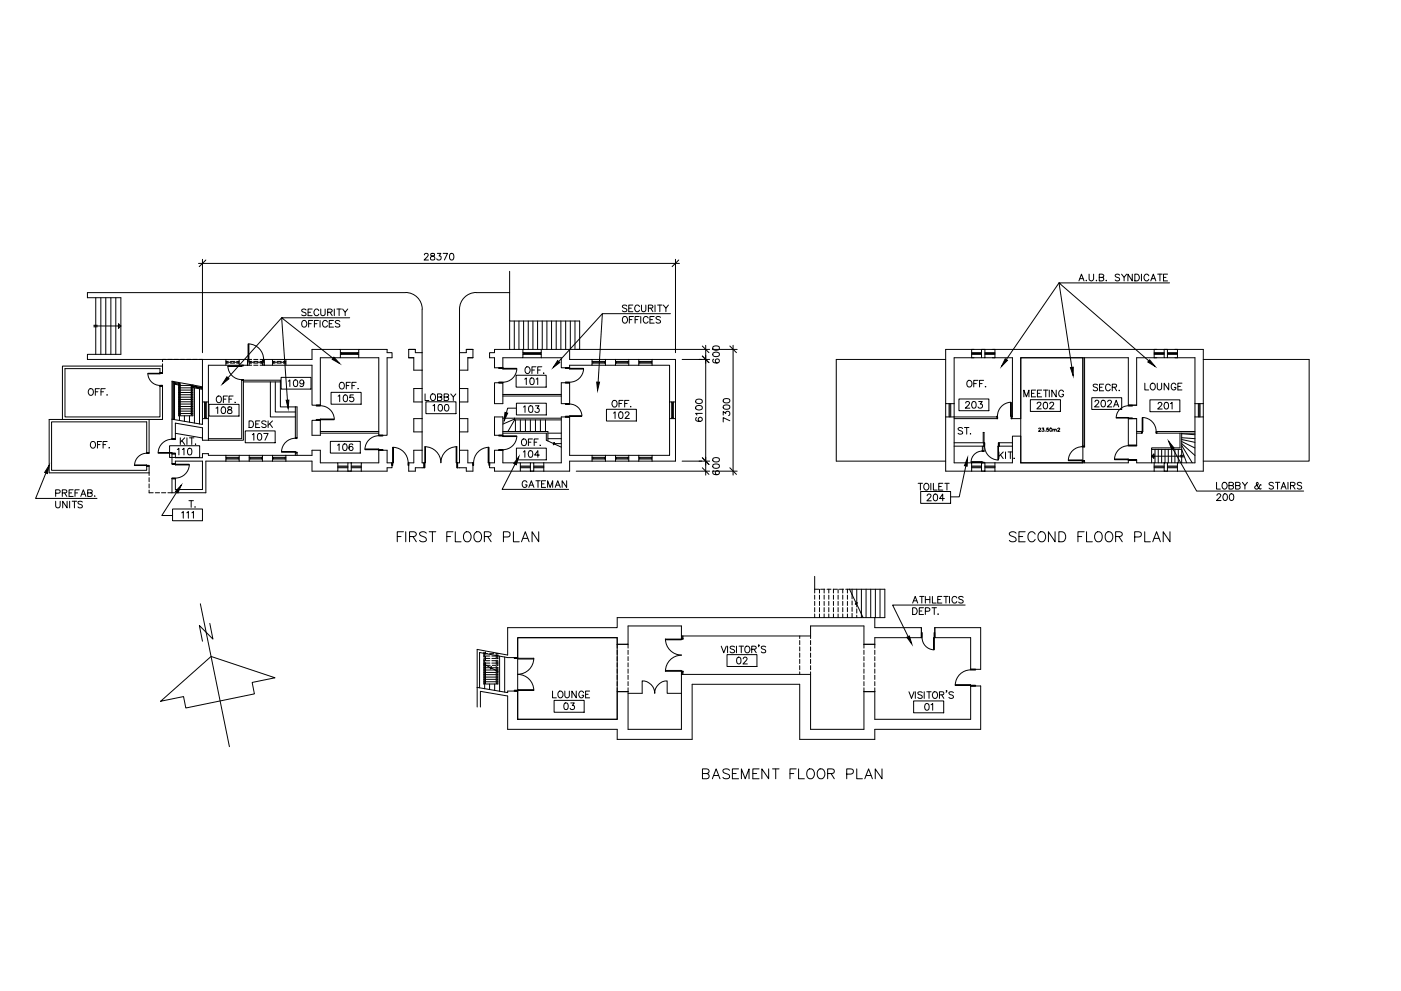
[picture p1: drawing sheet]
<svg xmlns="http://www.w3.org/2000/svg" width="420mm" height="297mm" viewBox="0 0 420 297" stroke-linecap="round" stroke-linejoin="round" font-family="sans-serif">
<!-- layer: 15-F$0$A-WALL -->
<g fill="none" stroke="#000" stroke-width=".3">
<path d="M60.7 107.7h13.5v1.8h-11.7v11h-1.8zM72.5 114v17.5h-10M73 114v18h-10.5M73 114h-.5h.5M74.2 107.7v1.8M79.2 107.7h14.4v-3h8.5v2.5h-6v14.3h-2.5v-12h-14.4zM107.6 104.7h8.5v1h1.5v1.5h-1.5v23.3h-2.5v-23.3h-6zM122.6 104.7h2v1h2v5.3h-2.5v-3.8h-1.5zM124.1 116.5h2.5v4h-2.5zM137.8 105.7h2v-1h2v2.5h-1.5v3.8h-2.5zM137.8 116.5h2.5v4h-2.5zM146.8 105.7h1.5v-1h8.5v2.5h-6v3h-2.5v-3h-1.5z"/>
<path d="M148.3 114.7h2.5v6.3h-2.5zM150.8 114.7h-1.2h1.2M150.8 118.2h17.5M150.8 118.7h17.5M162.3 104.7h8.5v3h6.8v1.8h-6.8v.7h-2.5v-3h-6zM168.3 114.7h2.5v6.3h-2.5zM169.6 110.2h1.2M170.8 114.7h-1.2h1.2M181.6 107.7h3v1.8h-3zM188.6 107.7h3v1.8h-3zM195.6 107.7h7v12.8h-1.8v-11h-5.2zM291.4 104.7v2.5"/>
<path d="M292.1 104.7h-8.5v16.3h2.5v-13.8h6M294.4 104.7h1v2.5h-1zM294.4 104.7h1M297.6 104.7h49.3M297.6 107.2h6v8M298.4 104.7v2.5M306.1 107.2h18.7v31.5h-18.7zM324.8 107.2v26.8M325.3 107.2v26.8M346.1 104.7v2.5M346.9 107.2h-6v14.3h-2.5v-14.3h-32.3v18.3h-2.9M349.1 104.7h1v2.5h-1z"/>
<path d="M349.1 104.7h1M352.4 104.7h8.5v16.3h-2.5v-13.8h-6M353.1 104.7v2.5M18.7 125.7v-16h30v2h-.7v-1.2h-28.5v14.5h28.5v-9.3h.7v10h-34v16h30v-2M44 139.7h.7M44 135.7h.7M44.7 125.7v10h-.7v-9.3h-28.5v14.6h28.5v-1.3h.7M51.6 136h1v1.2h8.1v-1.2h1.8v.5h5.2v1.7h-6v9.5h-10.1v-4.2h1v3.2h8.1v-8.5h-8.1v.8h-1zM51.6 125.6l9.1 1.6v-1.7h1.8v6.5h-1.8v-3.8l-8.1-1.4v4.7h-1zM51.6 139h1M71.7 136.5h3v1.7h-3zM78.7 136.5h3v1.7h-3z"/>
<path d="M85.7 136.5h7.9v-1.5h2.5v3.7h5.2v2.5h-7.7v-3h-7.9zM94.8 126h-1.2v4.5h2.5v-4.5M94.8 126h1.3h-1.3M94.8 121.5h1.3M104.3 138.7h1v2.5h-1zM113.6 135v3.7h-5.3v2.5h7.8v-1h1.5v-.7M113.6 130.5h1.2M114.8 135h-1.2h1.2M114.8 135h1.3v3.7h1.5M117.6 139.5v-.8v.8M124.1 135h2.5v3.7h.6v1.5h-2.6v1h-2v-2.5h1.5zM124.1 125.5h2.5v4h-2.5z"/>
<path d="M137.8 135h2.5v3.7h1.5v2.5h-2v-1h-2.6v-1.5h.6zM137.8 125.5h2.5v4h-2.5zM146.8 138.7v.8v-.8M148.3 125h2.5v5.5h-2.5zM149.6 135h1.2h-1.2M149.6 135h-1.3v3.7h-1.5M150.8 135v3.7h5.3v2.5h-7.8v-1h-1.5v-1.5M159.1 138.7h1v2.5h-1zM169.6 125h1.2h-1.2M169.6 125h-1.3v13.7h-5.2v2.5h7.7v-3h6.8v-1.7h-6.8v-11.5M181.6 136.5h3v1.7h-3zM188.6 136.5h3v1.7h-3z"/>
<path d="M200.8 125.5h1.8v12.7h-7v-1.7h5.2zM286.1 125v13.7h5.3v2.5h-7.8v-16.2h15.5M286.1 125.5h13.1M286.1 133.7h9M286.1 132.7h9M294.4 138.7h1v2.5h-1zM294.6 133.7v1.6M294.6 138.6v.1M294.9 132.7v-3.1h.2v5.7M295.1 138.6v.1M303.3 125h.3M303.6 130.7h2.5v8h32.3v-.7h2.5v.7h5.2v2.5h-47.7v-2.5h5.2z"/>
<path d="M303.6 132.7h-4v1h4M324.8 138v.7M325.3 133.8h-.8h.8M325.3 138.3v.4M338.4 125.5h2.5v8h-2.5zM342.4 129.3v.5M346.9 129.3v.5M349.1 138.7h1v2.5h-1zM358.4 125h2.5v16.2h-7.8v-2.5h5.3zM104.3 141.2h1M159.1 141.2h1M294.4 141.2h1"/>
<path d="M349.1 141.2h1M155.3 191.1h29.8v24.5h-29.8zM185.1 193.1h3.3v-5.5h16v3h38.7v-3h16v5.5h3.3v-2h13.9v-3h-13.9v-3h-77.3v3h-32.9v8.2l-9.1-1.7v17.3M185.1 193.1v-2h-29.8v6h-3.1l-8.4-1.5v10.6M185.1 193.1h3.3M276.3 188.1v3M280.3 188.1h13.8v12.5h-3v-9.5h-10.8zM143.1 206l9.1 1.6v-.5h3.1v8.5h29.8v-8.3h3.3M185.1 207.3h3.3M188.4 207.3v11.3h16v-16.5h38.7v16.5h16v-11.3h3.3v8.3h28.7v-10h3v13h-31.7v3h-22.6v-16.5h-32.2v16.5h-22.5v-3h-32.9v-10l-8.1-1.4v4.7M204.4 201.4h.4"/>
</g>
<!-- layer: 15-F$0$A-FLOR-STHR -->
<path d="M60.7 116.2l-3.4-.6v8.8h.3v-8.5l3.1 .6M51.8 125.8v-11.2l2.3 .4v9.4h-.3v-9.2l-1.7-.3v10.9M168.3 125.3h-14v.6h14M353.9 129.8v4.4h-8.5v.5h9v-4.9M145.3 199.2v5.7h.3v-5.6M148.8 201v3.9h.3v-3.8" fill="none" stroke="#000" stroke-width=".3"/>
<!-- layer: 15-F$0$A-WALL-WOD -->
<path d="M303.6 115.2v9.8M150.8 129.8h13v2.2M150.8 129.3h13.5v2.9M340.9 129.8h1.5M340.9 129.3h1.5M346.9 129.8h11.5M346.9 129.3h11.5" fill="none" stroke="#000" stroke-width=".3"/>
<!-- layer: 15-F$0$A-FLOR-STRS -->
<g fill="none" stroke="#000" stroke-width=".3">
<path d="M28.7 89.2v17M30.2 89.2v17M31.7 89.2v17M33.2 89.2v17M34.7 89.2v17M152.8 96.2v8.5M154.2 96.2v8.5M155.6 96.2v8.5M157 96.2v8.5M158.4 96.2v8.5M159.8 96.2v8.5M161.2 96.2v8.5"/>
<path d="M162.6 96.2v8.5M164 96.2v8.5M165.4 96.2v8.5M166.8 96.2v8.5M168.2 96.2v8.5M169.6 96.2v8.5M171 96.2v8.5M172.4 96.2v8.5M173.8 96.2v8.5M53.6 114.6v.3M53.6 115.1v9.5h4.2v-8.7M53.6 115.5h.2"/>
<path d="M53.6 116.2h.2M53.6 116.9h.2M53.6 117.6h.2M53.6 118.3h.2M53.6 119h.2M53.6 119.7h.2M54.1 115.5h3.7M54.1 116.2h3.2M54.1 116.9h3.2M54.1 117.6h3.2M54.1 118.3h3.2M54.1 119h3.2"/>
<path d="M54.1 119.7h3.2M57.6 116.2h.2M57.6 116.9h.2M57.6 117.6h.2M57.6 118.3h.2M57.6 119h.2M57.6 119.7h.2M57.8 115.4v.3M53.6 120.4h.2M53.6 121.1h.2M53.6 121.8h.2M53.6 122.6h.2"/>
<path d="M53.6 123.2h.2M53.6 124h.2M54.1 120.4h3.2M54.1 121.1h3.2M54.1 121.8h3.2M54.1 122.6h3.2M54.1 123.2h3.2M54.1 124h3.2M57.6 120.4h.2M57.6 121.1h.2M57.6 121.8h.2M57.6 122.6h.2"/>
<path d="M57.6 123.2h.2M57.6 124h.2M150.8 125.3h3.5M154.3 125.9l-2 3.4M154.3 125.6l-3.5 1.5M154.6 125.9v3.4M156.1 125.9v3.4M157.6 125.9v3.4M159.1 125.9v3.4M160.6 125.9v3.4M162.1 125.9v3.4M163.6 125.9v3.4"/>
<path d="M164.3 129.8h4M164.3 131.5h4M166.1 133h2.2M345.4 134.7v4M346.4 134.7v4M347.4 134.7v4M348.4 134.7v4M349.4 134.7v4M350.4 134.7v4M351.4 134.7v4M352.4 134.7v4M353.4 134.7v4"/>
<path d="M354.4 138.7v-4l1.5 4M354.4 130l4 .3M354.4 131.2l4 .3M354.4 131.7l4 .9M354.4 132.3l4 2M354.4 133l4 3.5M354.4 133.5l3.2 5.2M254.8 176.6h10.6v8.5h-3M255.5 176.6v1.7M256.9 176.6v4.5M258.3 176.6v7.5M259.7 176.6v8.5"/>
<path d="M261.1 176.6v8.5M262.5 176.6v8.5M263.9 176.6v8.5M145.1 199.4h.2M145.1 199.1v5.9h4.2v-3.7M145.6 199.4h.2M149.3 195.8v.3M145.1 201.5h.2M145.1 202.2h.2M145.1 202.9h.2M145.1 203.6h.2M145.1 204.3h.2"/>
<path d="M145.1 200.8h.2M145.1 200.2h.2M145.6 201.5h3.2M145.6 202.2h3.2M145.6 202.9h3.2M145.6 203.6h3.2M145.6 204.3h3.2M145.6 200.8h3.2M145.6 200.2h1.6M149.1 201.5h.2M149.1 202.2h.2M149.1 202.9h.2"/>
<path d="M149.1 203.6h.2M149.1 204.3h.2"/>
</g>
<!-- layer: 15-F$0$A-FLOR-STCT -->
<path d="M163.8 132l2 .9 .5-.3-.4 .8 .4-.3 2 .9M254.8 176.6l1.9 4 .5 .1-.7 .4h.4l1.9 4M145.1 199.1l1.9 1 .4-.3-.4 .7 .4-.2 1.9 1" fill="none" stroke="#000" stroke-width=".3"/>
<!-- layer: 15-F$0$A-FLOR-BLOW -->
<g fill="none" stroke="#000" stroke-width=".3">
<path d="M121.6 87.7h-95.4v1.5h10.1v17h-10.1v1.5h34.5M121.6 87.7a5 5 0 0 1 5 5M126.6 92.7v13M137.8 92.7v13M142.8 87.7h10M142.8 87.7a5 5 0 0 0-5 5M152.8 81.3v14.9h21M53.6 115.4l-1.3-.3v10.7M57.8 116.2l2.9 .5M58.3 116.3v10.5M59.8 116.5v10.6M60.7 116l-9.1-1.7v11.3"/>
<path d="M73 114h11.1v.5h-11.1M102.1 104.7h5.5M102.1 107.2h5.5M126.6 111v5.5M137.8 111v5.5M156.8 104.7h5.5M156.8 107.2h5.5M170.8 104.7h3M177.6 109.5h4M177.6 107.7h4M184.6 109.5h4M184.6 107.7h4"/>
<path d="M191.6 109.5h4M191.6 107.7h4M283.6 107.7h-32.8v30.5h32.8M291.4 104.7h3M291.4 107.2h3M295.4 104.7h3M295.4 107.2h3M346.1 104.7h3M346.1 107.2h3M350.1 104.7h3M350.1 107.2h3M360.9 107.7h31.7v30.5h-31.7"/>
<path d="M53.8 124.6v1.4M55.3 124.6v1.7M56.8 124.6v1.9M60.7 120.5v5M62.5 120.5v5M67.7 138.2h4M67.7 136.5h4M74.7 138.2h4M74.7 136.5h4M81.7 138.2h4M81.7 136.5h4M88.6 122h.5v9.2h-.5z"/>
<path d="M88.6 136.5v-.8h.5v.8M88.6 131.2h.5M101.3 138.7h3M105.3 138.7h3M126.6 120.5v5M126.6 129.5v5.5M137.8 120.5v5M137.8 129.5v5.5M156.1 138.7h3M160.1 138.7h3M177.6 138.2h4M177.6 136.5h4"/>
<path d="M184.6 138.2h4M184.6 136.5h4M191.6 138.2h4M191.6 136.5h4M200.8 120.5v5M202.6 120.5v5M283.6 121v4M286.1 121v4M291.4 138.7h3M295.4 138.7h3M346.1 138.7h3M350.1 138.7h3"/>
<path d="M358.4 121v4M360.9 121v4M101.3 141.2h3M105.3 141.2h3M156.1 141.2h3M160.1 141.2h3M291.4 141.2h3M295.4 141.2h3M346.1 141.2h3M350.1 141.2h3M244.3 172.8v3.8M149.8 196.7v10.5"/>
<path d="M151.4 196.9v10.6M145.3 205v1.5M146.8 205v1.7M148.4 205v2"/>
</g>
<!-- layer: 15-F$0$A-FURN -->
<path d="M81.1 114.5v10.5h7.5M82.6 114.5v9h6M84.1 114.5v7.5h4.5" fill="none" stroke="#000" stroke-width=".3"/>
<!-- layer: 15-F$0$A-GLAZ -->
<g fill="none" stroke="#000" stroke-width=".3">
<path d="M102.1 106.2h5.5M102.1 105.7h5.5M102.3 106h5M102.3 105.7v.5M107.3 105.7v.5M156.8 106.2h5.5M156.8 105.7h5.5M157.1 106h5M157.1 105.7v.5M162.1 105.7v.5M177.6 108.3h4M177.6 108.8h4"/>
<path d="M177.8 108.3v.5M177.8 108.6h3.5M181.3 108.3v.5M184.6 108.3h4M184.6 108.8h4M184.8 108.3v.5M184.8 108.6h3.5M188.3 108.3v.5M191.6 108.3h4M191.6 108.8h4M191.8 108.3v.5M191.8 108.6h3.5"/>
<path d="M195.3 108.3v.5M291.4 106h3M291.4 106.2h3M291.4 105.7h3M295.4 106h3M295.4 106.2h3M295.4 105.7h3M346.1 106h3M346.1 106.2h3M346.1 105.7h3M350.1 106h3M350.1 106.2h3"/>
<path d="M350.1 105.7h3M61.4 120.7h.5M61.4 125.2h.5M61.4 120.5v5M61.6 120.7v4.5M61.9 120.5v5M67.7 137.1h4M67.7 137.6h4M68 137.3h3.5M68 137.1v.5M71.5 137.1v.5M74.7 137.1h4"/>
<path d="M74.7 137.6h4M75 137.3h3.5M75 137.1v.5M78.5 137.1v.5M81.7 137.1h4M81.7 137.6h4M82 137.3h3.5M82 137.1v.5M85.5 137.1v.5M101.3 140h3M101.3 139.7h3M105.3 140h3"/>
<path d="M105.3 139.7h3M156.1 140h3M156.1 139.7h3M160.1 140h3M160.1 139.7h3M177.6 137.1h4M177.6 137.6h4M177.8 137.3h3.5M177.8 137.1v.5M181.3 137.1v.5M184.6 137.1h4M184.6 137.6h4"/>
<path d="M184.8 137.3h3.5M184.8 137.1v.5M188.3 137.1v.5M191.6 137.1h4M191.6 137.6h4M191.8 137.3h3.5M191.8 137.1v.5M195.3 137.1v.5M201.4 120.5v5M201.4 120.7h.5M201.4 125.2h.5M201.7 120.7v4.5"/>
<path d="M201.9 120.5v5M284.6 121v4M284.9 121v4M285.1 121v4M291.4 140h3M291.4 139.7h3M295.4 140h3M295.4 139.7h3M346.1 140h3M346.1 139.7h3M350.1 140h3M350.1 139.7h3"/>
<path d="M359.4 121v4M359.6 121v4M359.9 121v4M101.3 140.2h3M105.3 140.2h3M156.1 140.2h3M160.1 140.2h3M291.4 140.2h3M295.4 140.2h3M346.1 140.2h3M350.1 140.2h3M204.4 190.6v.8"/>
<path d="M204.6 190.6v.8M204.8 190.6v1M204.4 201.4v.7M204.6 201.4v.7M204.8 201.2v.9"/>
</g>
<!-- layer: 15-F$0$A-FLOR-ABOV -->
<g fill="none" stroke="#000" stroke-width=".3">
<path d="M48.7 109.1v.6M49.7 107.7h-1v.7M50.3 107.7h1.3M52.2 107.7h1.3M54.1 107.7h1.2M56 107.7h1.2M57.8 107.7h1.3M59.7 107.7h1M67.7 108.8h.8M67.7 108.3h.8M67.7 107.7v1.8M68 108.6h1.4"/>
<path d="M68 108.3v.5M69.1 108.8h1.3M69.1 108.3h1.3M70 108.6h1.5M71 108.8h.7M71 108.3h.7M71.5 108.3v.5M71.7 107.7v1.8M74.2 109.5h1.3M74.2 107.7h1.3M74.7 108.8h.8M74.7 108.3h.8"/>
<path d="M74.7 107.7v1.8M75 108.6h1.4M75 108.3v.5M76.1 108.8h1.3M76.1 108.3h1.3M76.1 109.5h1.3M76.1 107.7h1.3M77.1 108.6h1.4M78 108.8h.7M78 108.3h.7M78 109.5h1.2M78 107.7h1.2"/>
<path d="M78.5 108.3v.5M78.7 107.7v1.8M81.7 108.8h.8M81.7 108.3h.8M81.7 107.7v1.8M82 108.6h1.4M82 108.3v.5M83.1 108.8h1.2M83.1 108.3h1.2M84 108.6h1.5M85 108.8h.7M85 108.3h.7"/>
<path d="M85.5 108.3v.5M85.7 107.7v1.8M44.7 146.9v.8h1.2M44.7 141.7v.8M44.7 143.2v1.2M44.7 145v1.3M46.6 147.7h1.3M48.4 147.7h1.3M50.3 147.7h1.3M185.1 193.1v1.2M185.1 194.9v1.3M185.1 196.8v1.2"/>
<path d="M185.1 198.7v1.2M188.4 193.1v1.2M188.4 194.9v1.3M188.4 196.8v1.2M188.4 198.7v1.2M204.4 191.4h.4M239.8 190.6v.8M239.8 192v1.3M239.8 193.9v1.2M239.8 195.7v1.3M239.8 197.6v1.3M239.8 199.5v1.2"/>
<path d="M243.1 190.6v.8M243.1 192v1.3M243.1 193.9v1.2M243.1 195.7v1.3M243.1 197.6v1.3M243.1 199.5v1.2M259.1 193.1v1.2M259.1 194.9v1.3M259.1 196.8v1.2M259.1 198.7v1.2M262.4 193.1v1.2M262.4 194.9v1.3"/>
<path d="M262.4 196.8v1.2M262.4 198.7v1.2M185.1 200.5v1.3M185.1 202.4v1.3M185.1 204.3v1.2M185.1 206.2v1.1M188.4 200.5v1.3M188.4 202.4v1.3M188.4 204.3v1.2M188.4 206.2v1.1M204.4 201.4h.4M239.8 201.4v.7"/>
<path d="M243.1 201.4v.7M259.1 200.5v1.3M259.1 202.4v1.3M259.1 204.3v1.2M259.1 206.2v1.1M262.4 200.5v1.3M262.4 202.4v1.3M262.4 204.3v1.2M262.4 206.2v1.1"/>
</g>
<!-- layer: 15-F$0$A-FLOR-STRS-LDER -->
<path d="M28.1 97.5h1.1M28.1 98h1.1M28.3 97.7h8l-.8 .7v-1.4l.8 .7M345.4 136.7l.7 .7v-1.4l-.7 .7h9.5M353.9 136.9h1.1M353.9 136.5h1.1" fill="none" stroke="#000" stroke-width=".3"/>
<!-- layer: 15-F$0$A-ANNO-LEDR -->
<g fill="#000" stroke="#000" stroke-width=".3">
<path d="M68 112.9l.7 .6-2 1.6zM100.1 107.1l1.7 1.8-2.2-1.2zM167.2 108.1l.7 .6-2 1.5zM179 114.5l.8 .1-.6 2.4zM301.5 107.5l.6 .5-1.7 1.8zM321 110.2l.9-.1-.1 2.5zM344.8 107.9l1.6 1.9-2.2-1.3zM14.7 139.4l-.5 2.5-.8-.3zM85.8 120l.8-.1-.2 2.5zM151.4 123.6l.8 .2-1 2.4zM155.6 136.9l-.8 2.4-.7-.4zM290.2 137.2l-.2 2.5-.8-.1z"/>
<path d="M350.5 132.3l1.6 2-.7 .4zM54.4 145.4l-1 2.3-.8-.4zM272 191l.7-.4 .7 2.4z"/>
</g>
<g fill="none" stroke="#000" stroke-width=".3">
<path d="M104.9 95.3h-20.4l15.4 12.1M180.7 94l-13.1 14.4M201.1 94h-20.4l-1.3 20.6M350.7 84.8h-33.1l26.9 23.4M68.4 113.2l16.1-17.9 1.7 24.6M301.8 107.7l15.8-22.9 3.9 25.4M154.4 139.1l-3.8 7.6h19.9M154.8 122.3h-2.6l-.3 1.4M289.7 139.7l-2 9.2h-2.6M351.7 134.5l7.2 12.7h32.1M13.8 141.8l-3.1 7.6h18.4M53 147.5l-4.5 7h3.1"/>
<path d="M289.4 181.4h-21.7l4.6 9.4"/>
</g>
<!-- layer: 15-F$0$A-ANNO-TEXS -->
<g fill="none" stroke="#000" stroke-width=".3">
<path d="M90.6 96.4a.95 .95 0 0 1 1.4 .2 .95 .95 0 0 1-.4 1.4 .95 .95 0 0 1-1.1-.4 .95 .95 0 0 1 .1-1.2zM91.8 92.9a.72 .72 0 0 0-.7-.3 .72 .72 0 0 0-.6 .5l1.3 1v.3l-.5 .2-.8-.2M92.4 93.6h.7M92.6 97h.7M93.6 92.6h-1.2v2h1.2M93.8 96.1h-1.2v1.9M94.3 97h.8M95.5 96.1h-1.2v1.9M95.6 93.1a.74 .74 0 0 0-.8-.5 .74 .74 0 0 0-.6 .8v.5a.74 .74 0 0 0 .6 .7 .74 .74 0 0 0 .8-.5M96 96.1v1.9M96.2 92.6v1.5a.66 .66 0 0 0 .7 .5 .66 .66 0 0 0 .6-.5v-1.5M98.2 96.5a.74 .74 0 0 0-.9-.4 .74 .74 0 0 0-.6 .7 .84 .84 0 0 0 .3 1.1 .84 .84 0 0 0 1.1-.1l.1-.2"/>
<path d="M98.3 93.6l1.1-.1 .2-.5-.5-.4h-.8v2M98.7 97h.8M98.9 93.6l.7 1M100 96.1h-1.3v1.9h1.3M100.3 92.6v2M101 92.6h1.4M101.7 92.6v2M101.9 96.4l-.5-.3-.8 .3v.3l1.3 .8v.3l-.5 .2-.8-.2M102.8 92.6l.7 1 .8-1M103.5 93.6v1M186.8 95.1a.92 .92 0 0 1 1.3 .2 .92 .92 0 0 1-.1 1.3l-.2 .2a.98 .98 0 0 1-1.1-.5 .98 .98 0 0 1 .1-1.2zM188 91.7l-.5-.3-.7 .1-.1 .6 1.1 .5 .2 .5-.5 .3-.8-.3"/>
<path d="M188.6 92.4h.7M188.7 95.8h.8M189.8 91.4h-1.2v2h1.2M190 94.9h-1.3v2M190.5 95.8h.7M191.7 94.9h-1.2v2M191.8 91.9a.74 .74 0 0 0-.9-.5 .74 .74 0 0 0-.6 .8 .83 .83 0 0 0 .3 1.1 .83 .83 0 0 0 1.1-.2l.1-.1M192.2 94.9v2M192.4 91.4v1.4a.66 .66 0 0 0 .6 .6 .66 .66 0 0 0 .7-.6v-1.4M194.4 95.3a.74 .74 0 0 0-.9-.4 .74 .74 0 0 0-.6 .7 .83 .83 0 0 0 .3 1.1 .83 .83 0 0 0 1.1-.1l.1-.2M194.5 92.4l1.1-.1 .2-.5-.5-.4h-.8v2M194.9 95.8h.8"/>
<path d="M195.1 92.4l.7 1M196.2 94.9h-1.3v2h1.3M196.4 91.4v2M197.2 91.4h1.4M197.9 91.4v2M198.1 95.1l-.5-.2-.9 .2 .2 .5 1.2 .7v.3l-.5 .3-.9-.3M198.9 91.4l.8 1 .8-1M199.7 92.4v1M323.6 84.2l.7-2 .8 2M323.9 83.5h.9M325.8 84v.2l.1-.1M326.6 82.2l.1 1.7 .5 .3 .5-.1 .3-.5v-1.4"/>
<path d="M328.8 84v.2l.1-.1M329.7 83.1h1.1l.2-.5-.5-.4h-.8v2l1.2-.2 .1-.5-.5-.4M331.8 84v.2l.1-.1M335.8 82.5a.72 .72 0 0 0-.8-.4 .72 .72 0 0 0-.6 .6l1.2 .6 .2 .6a.84 .84 0 0 1-1.4 0M336.4 82.2l.7 .9 .8-.9M337.1 83.1v1.1M339.6 82.2v2l-1.3-2v2M340.3 82.2h.7a1.08 1.08 0 0 1 .7 1 1.08 1.08 0 0 1-.7 1h-.7zM342.3 82.2v2M344.5 82.7a.74 .74 0 0 0-.8-.5 .74 .74 0 0 0-.6 .7v.5a.74 .74 0 0 0 .6 .8 .74 .74 0 0 0 .8-.5M345.1 84.2l.8-2 .7 2M345.4 83.5h.9"/>
<path d="M347.2 82.2h1.3M347.9 82.2v2M348.9 83.1h.8M350.2 82.2h-1.3v2h1.3M26.7 116.8a.83 .83 0 0 1 1.1-.1 .83 .83 0 0 1 .2 1 .76 .76 0 0 1-.8 .8 .76 .76 0 0 1-.7-.8zM28.6 117.4h.8M29.8 116.5h-1.2v2M30.3 117.4h.7M31.6 116.5h-1.3v2M32.1 118.3l.1 .1M65.2 118.8a.94 .94 0 0 1 1.2 .9 .94 .94 0 0 1-1.2 .9l-.3-.7 .1-.7zM67 119.6h.7"/>
<path d="M68.2 118.7h-1.2v2M68.7 119.6h.7M69.9 118.7h-1.2v2M102.1 114.7a.94 .94 0 0 1 1.2 .9 .94 .94 0 0 1-1.2 .9l-.4-.7zM103.9 115.6h.7M105.1 114.6h-1.2v2M105.6 115.6h.7M106.8 114.6h-1.2v2M107.4 116.4l.1 .1M127.5 118.1v2h1.1M129.3 118.3a.83 .83 0 0 1 1.1-.1 .83 .83 0 0 1 .2 1.1 .76 .76 0 0 1-.7 .8 .76 .76 0 0 1-.8-.8zM131.2 119l1.1-.1 .1-.7-1.2-.1v2l1.1-.1 .2-.6-.4-.4"/>
<path d="M133.2 119l1.1-.1 .2-.5-.5-.3h-.8v2l1.1-.1 .2-.6-.5-.4M135.2 118.1l.7 .9 .8-.9M135.9 119v1.1M157.6 110.2a.75 .75 0 0 1 .9-.2 .75 .75 0 0 1 .5 .7v.5a.76 .76 0 0 1-.8 .8 .76 .76 0 0 1-.7-.8zM159.5 110.9h.8M160.8 109.9h-1.3v2.1M161.3 110.9h.7M162.5 109.9h-1.2v2.1M163 111.8v.2l.2-.2M290.1 114.3a.94 .94 0 0 1 1.5 .6 .94 .94 0 0 1-1.1 1.1l-.4-.3-.1-.5zM292 115h.8M293.3 114h-1.3v2"/>
<path d="M293.8 115h.7M295 114h-1.2v2M295.6 115.8l-.1 .1h.2M307.1 119v-2.1l.7 2.1 .8-2.1v2.1M309.3 117.9h.8M310.6 116.9h-1.3v2.1h1.3M311.1 117.9h.8M312.4 116.9h-1.3v2.1h1.3M312.9 116.9h1.4M313.6 116.9v2.1M314.7 116.9v2.1M316.8 116.9v2.1l-1.4-2.1v2.1"/>
<path d="M319 117.4a.74 .74 0 0 0-.9-.5 .74 .74 0 0 0-.6 .8v.5a.72 .72 0 0 0 .7 .8 .72 .72 0 0 0 .8-.8h-.5M329.2 115.4l-.5-.3-.9 .3 .2 .5 1.1 .5-.1 .7h-.7l-.5-.3M329.7 116.1h.8M331 115.1h-1.3v2h1.3M333 115.6a.72 .72 0 0 0-.9-.5 .72 .72 0 0 0-.5 .8v.5a.72 .72 0 0 0 .5 .7 .72 .72 0 0 0 .9-.4M333.6 116.1l1.1-.1 .1-.7-1.2-.2v2M334.2 116.1l.7 1M335.6 116.9l.2 .2M343.3 114.9v2h1.2M345.2 115.1l.1-.1a.76 .76 0 0 1 1.2 .6v.5a.76 .76 0 0 1-.8 .8 .76 .76 0 0 1-.8-.8zM347.1 114.9v1.4l.5 .6 .7-.3 .1-1.7M350.5 114.9v2l-1.4-2v2"/>
<path d="M352.7 115.4a.71 .71 0 0 0-.9-.6 .71 .71 0 0 0-.5 .8v.5a.7 .7 0 0 0 .7 .8 .7 .7 0 0 0 .7-.8h-.5M353.2 115.8h.8M354.5 114.9h-1.3v2h1.3M27.3 132.6a.83 .83 0 0 1 1.1-.1 .83 .83 0 0 1 .2 1.1 .76 .76 0 0 1-.7 .8 .76 .76 0 0 1-.8-.8zM29.2 133.3h.8M30.5 132.3h-1.3v2M30.9 133.3h.8M32.1 132.3h-1.2v2M32.7 134.1l.1 .1M54.1 131.2v2M54.5 132.1l.9 1.1M55.4 131.2l-1.3 1.4"/>
<path d="M56.1 131.2v2M56.8 131.2h1.4M57.5 131.2v2M58.6 133.1h.1M70.5 120.5l.1 .1M74.7 126.2h.7a1.08 1.08 0 0 1 .6 .9 1.08 1.08 0 0 1-.6 1h-.7zM76.7 127.1h.7M77.9 126.2h-1.2v1.9h1.2M79.8 126.4l-.5-.2h-.6l-.1 .6 1 .5 .2 .5-.5 .3-.8-.3M80.4 126.2v1.9M80.9 127l.8 1.1M81.7 126.2l-1.3 1.3"/>
<path d="M156.6 131.9a.95 .95 0 0 1 1.3 .2 .95 .95 0 0 1-.4 1.4 .95 .95 0 0 1-1.1-.4 .95 .95 0 0 1 .2-1.2zM158.5 132.5h.7M159.7 131.6h-1.2v2M160.2 132.5h.8M161.4 131.6h-1.2v2M162 133.4l.1 .1M183.7 120.3a.83 .83 0 0 1 1.1-.1 .83 .83 0 0 1 .3 1 .76 .76 0 0 1-.8 .8 .76 .76 0 0 1-.8-.8zM185.6 120.9h.8M186.9 120h-1.3v2M187.3 120.9h.8M188.6 120h-1.3v2M189.2 121.8v.1"/>
<path d="M288.7 128.4l-.5-.3-.9 .3 .1 .4 1.3 .8v.3l-.5 .2-.9-.2M289.2 128.1h1.4M289.9 128.1v2M291.1 130h.1M299.6 135.5v2M300 136.3l.9 1.2M300.9 135.5l-1.3 1.3M301.6 135.5v2M302.3 135.5h1.3M303 135.5v2M304.1 137.3l-.1 .1h.2M311.5 128.5a.29 .29 0 0 1 .4-.2 .29 .29 0 0 1 .2 .4l-.6 .6h.6"/>
<path d="M312.5 128.3h.5l-.2 .4a.31 .31 0 0 1 .3 .4 .31 .31 0 0 1-.5 .2l-.2-.2M313.4 129.2h.1M314.4 128.3h-.4l-.1 .4a.35 .35 0 0 1 .5 .1 .35 .35 0 0 1-.1 .5 .35 .35 0 0 1-.5-.2M315.7 128.8l.5-.1 .1 .6M315.7 128.7v.6M316.3 128.8l.5-.1v.6M317.2 128.5a.29 .29 0 0 1 .4-.2 .29 .29 0 0 1 .2 .4l-.6 .6h.7M16.7 147.8l1.1-.1 .2-.5-.5-.4h-.8v2M16.7 150.2l.1 1.7 .5 .3 .5-.1 .2-.5v-1.4M18.7 147.7h1.1l.2-.3v-.4l-1.3-.2v2M19.4 147.7l.6 1.1M20.1 150.2v2l-1.3-2v2"/>
<path d="M20.7 147.7h.8M20.9 150.2v2M21.6 150.2h1.4M21.9 146.8h-1.2v2h1.2M22.3 150.2v2M22.5 147.7h.8M23.8 146.8h-1.3v2M24.2 148.8l.8-2 .8 2M24.5 148.1h1M24.7 150.5l-.5-.3-.8 .3 .2 .5 1 .5-.1 .6-.7 .1-.4-.3M26.3 147.7h1.1l.3-.3-.1-.4-1.3-.2v2l1.3-.2 .1-.5-.5-.4M28.4 148.6l.1 .1"/>
<path d="M56.7 150.1h1.3M57.3 150.1v2M58.5 151.9l.1 .1M158 144.6a.74 .74 0 0 0-.8-.5 .74 .74 0 0 0-.6 .8v.4a.72 .72 0 0 0 .7 .8 .72 .72 0 0 0 .7-.8h-.5M158.6 146.1l.8-2 .7 2M158.9 145.4h.9M160.7 144.1h1.3M161.3 144.1v2M162.4 145h.8M163.6 144.1h-1.2v2h1.2M164.2 146.1v-2l.8 2 .7-2v2M166.5 146.1l.8-2 .7 2"/>
<path d="M166.8 145.4h.9M169.9 144.1v2l-1.3-2v2M275.4 144.9h1.3M276 144.9v2M277.3 145.2l.1-.2a.76 .76 0 0 1 1.2 .6v.5a.76 .76 0 0 1-.8 .8 .76 .76 0 0 1-.8-.8zM279.2 144.9v2M279.9 144.9v2h1.2M281.5 145.8h.8M282.8 144.9h-1.3v2h1.3M283.4 144.9h1.3M284 144.9v2M364.8 144.6v2h1.2"/>
<path d="M365 148.5l.4-.5h.3l.4 .4-.3 .7-1 .9h1.4M366.7 144.9a.75 .75 0 0 1 .8-.3 .75 .75 0 0 1 .5 .7v.5a.76 .76 0 0 1-.7 .8 .76 .76 0 0 1-.8-.8zM367 148.1a.64 .64 0 0 1 1 .3v1.2a.62 .62 0 0 1-.6 .4 .62 .62 0 0 1-.5-.4l-.2-.7zM368.6 145.5h1.1l.2-.6-.5-.3h-.8v2l1.2-.2 .1-.5-.5-.4M368.9 148.1a.64 .64 0 0 1 1 .3v1.2a.62 .62 0 0 1-.5 .4 .62 .62 0 0 1-.6-.4l-.1-.7zM370.6 145.5h1.1l.2-.3-.1-.4-1.2-.2v2l1.2-.2v-.7l-.4-.2M372.6 144.6l.8 .9 .7-.9M373.4 145.5v1.1M378.2 145.5l-.1-.3a2.16 2.16 0 0 1-1.4 1.4l-.4-.6 .9-.8 .1-.3-.3-.3-.2 .3 .2 .7 .7 .9 .4 .1 .1-.2M381.9 144.9a.72 .72 0 0 0-.7-.4 .72 .72 0 0 0-.6 .6l1.1 .6 .2 .6a.84 .84 0 0 1-1.3 0M382.5 144.6h1.3M383.1 144.6v2"/>
<path d="M384.2 146.6l.8-2 .7 2M384.5 145.9h.9M386.3 144.6v2M387 145.5h1.2l.2-.3-.1-.4-1.3-.2v2M387.7 145.5l.7 1.1M390.4 144.9a.72 .72 0 0 0-.8-.4 .72 .72 0 0 0-.5 .6l1.1 .6 .2 .6a.84 .84 0 0 1-1.3 0M275.8 178.8h1.3M276.5 178.8v2M277.5 178.8v2M277.5 179.7h1.4M278.9 178.8v2M279.6 178.8v2h1.2"/>
<path d="M281.2 179.7h.8M282.5 178.8h-1.3v2h1.3M283.1 178.8h1.3M283.7 178.8v2M284.7 178.8v2M286.9 179.2a.74 .74 0 0 0-.8-.4 .74 .74 0 0 0-.6 .7 .83 .83 0 0 0 .3 1.1 .83 .83 0 0 0 1.1-.1v-.2M288.9 179l-.5-.2-.9 .2 .2 .5 1.2 .7v.3l-.5 .3-.9-.3M216.3 193.7l.8 2 .7-2M218.2 193.7v2M220.3 193.9l-.5-.2-.8 .2 .2 .5 1.1 .7v.3l-.5 .3-.8-.3M220.9 193.7v2M221.6 193.7h1.4"/>
<path d="M222.3 193.7v2M223.5 193.9a.92 .92 0 0 1 1.3 .2 .92 .92 0 0 1-.1 1.3l-.2 .2a.98 .98 0 0 1-1.1-.5 .98 .98 0 0 1 .1-1.2zM225.4 194.6l1.2-.1 .2-.4-.5-.4h-.9v2M226.1 194.6l.7 1.1M227.6 193.4h-.2h.2l-.2 .4M229.6 193.9l-.4-.2-.9 .2 .2 .5 1 .5v.7l-.7 .1-.5-.3M273.7 180.8l.8-2 .7 2M273.7 182.2h.7a1.08 1.08 0 0 1 .7 1 1.08 1.08 0 0 1-.7 1h-.7zM274 180.1h.9M275.7 183.1h.8M277 182.2h-1.3v2h1.3M277.5 183.2l1.2-.1 .2-.6-.5-.3h-.9v2"/>
<path d="M279.5 182.2h1.4M280.2 182.2v2M281.3 184v.2l.1-.1M165.7 207.1v2.1h1.1M167.5 207.4a.75 .75 0 0 1 .8-.2 .75 .75 0 0 1 .5 .7v.5a.76 .76 0 0 1-.7 .8 .76 .76 0 0 1-.8-.8zM169.4 207.1v1.5l.6 .6 .7-.3v-1.8M172.8 207.1v2.1l-1.3-2.1v2.1M175 207.6a.74 .74 0 0 0-.8-.5 .74 .74 0 0 0-.6 .8v.5a.72 .72 0 0 0 .7 .8 .72 .72 0 0 0 .7-.8h-.4M175.6 208.1h.8M176.8 207.1h-1.2v2.1h1.2M272.6 207.3l.8 2 .7-2M274.5 207.3v2"/>
<path d="M276.6 207.6l-.5-.3-.8 .3 .1 .5 1.1 .5-.1 .7h-.7l-.4-.3M277.2 207.3v2M277.9 207.3h1.3M278.6 207.3v2M279.8 207.6a.83 .83 0 0 1 1.1-.1 .83 .83 0 0 1 .2 1.1 .76 .76 0 0 1-.7 .8 .76 .76 0 0 1-.8-.8zM281.7 208.3l1.2-.1 .1-.7-1.3-.2v2M282.4 208.3l.7 1M283.9 207.1h-.2h.2l-.2 .4M285.9 207.6l-.4-.3-.9 .3 .2 .5 1.1 .6v.3l-.4 .3-.9-.3"/>
<circle cx="315.1" cy="128.8" r=".46"/>
</g>
<!-- layer: 15-F$0$A-ANNO-DIMS -->
<g fill="none" stroke="#000" stroke-width=".3">
<path d="M59.5 79h144.3M60.7 77.7v28M61.7 77.9l-2 2M127.3 76.4l.3-.5 .6 .1 .2 .3-.3 .7-.9 .9h1.3M129.3 76v.6l.8 .3 .3 .4a.66 .66 0 0 1-.7 .7 .66 .66 0 0 1-.6-.7l1.2-.9-.1-.4zM131.2 75.9h1l-.5 .8a.66 .66 0 0 1 .4 1.1 .66 .66 0 0 1-1.1-.2M132.9 75.9h1.3l-.9 2M135.1 76a.64 .64 0 0 1 .9 .3l.1 .5a.85 .85 0 0 1-.7 1.1 1.28 1.28 0 0 1-.3-1.9zM202.6 77.7v28M203.6 77.9l-2 2M172.8 104.7h40M204.6 107.7h8.2"/>
<path d="M208.7 119.9l.8-.3a.85 .85 0 0 1 1.1 .8 1.07 1.07 0 0 1-1 .6 1.07 1.07 0 0 1-1-.8zM210.6 106.7l2 2M210.6 103.7l2 2M211.6 103.5v38.9M213.6 104.7h7.5M213.8 105.8a1.01 1.01 0 0 1 1.3-.3 1.01 1.01 0 0 1 .6 1.1l-.8 .3a.85 .85 0 0 1-1.1-.8zM213.8 103.9l.8-.2a.85 .85 0 0 1 1.1 .7 1.08 1.08 0 0 1-1 .6 1.08 1.08 0 0 1-.9-.8zM214.1 107.7l-.3 .3a1.04 1.04 0 0 0 .9 .8 1.04 1.04 0 0 0 1-.7 .62 .62 0 0 0-.6-.5 .62 .62 0 0 0-.6 .6 .62 .62 0 0 0 .6 .6M217 119.7l.7-.2a.85 .85 0 0 1 1.2 .7 1.08 1.08 0 0 1-1.1 .6 1.08 1.08 0 0 1-.9-.8zM218.9 103.7l2 2M219.9 103.5v38.9M204.6 138.2h8.2"/>
<path d="M208.7 121.8l.8-.3a.85 .85 0 0 1 1.1 .8 1.07 1.07 0 0 1-1 .6 1.07 1.07 0 0 1-1-.8zM208.9 125.2l-.2 .1a.64 .64 0 0 0 .3 .9 .97 .97 0 0 0 1.6-.6 .62 .62 0 0 0-.6-.5 .62 .62 0 0 0-.6 .6 .62 .62 0 0 0 .5 .6M210.6 123.9h-2l.4 .5M210.6 137.2l2 2M213.8 139.3l.8-.2a.85 .85 0 0 1 1.1 .7 1.08 1.08 0 0 1-1 .6 1.08 1.08 0 0 1-.9-.8zM213.8 137.4l.8-.2a.85 .85 0 0 1 1.1 .7 1.08 1.08 0 0 1-1 .6 1.08 1.08 0 0 1-.9-.8zM216.9 124.4v-1l.7 .5a.66 .66 0 0 1 1.1-.5 .66 .66 0 0 1-.2 1.2M217 121.6l.7-.2a.85 .85 0 0 1 1.2 .7 1.08 1.08 0 0 1-1.1 .6 1.08 1.08 0 0 1-.9-.8zM218.9 126.1l-2-.9v1.3M172.8 141.2h40M210.6 140.2l2 2M213.6 141.2h7.5"/>
<path d="M214.1 141.1l-.3 .1a.68 .68 0 0 0 .3 1h1.3a.62 .62 0 0 0 .1-1 .62 .62 0 0 0-.9 .2 .62 .62 0 0 0 .5 .9M218.9 140.2l2 2"/>
</g>
<!-- layer: 15-F$0$A-ANNO-NRTH -->
<path d="M60.1 181l8.7 42.8M62.9 186.9l1 4.7-4.1-4.1 .9 4.7M48.2 210.2l15.1-13.4 19.2 6.4-6.9 1.4 .7 3.4-20.6 4.2-.7-3.4z" fill="none" stroke="#000" stroke-width=".3"/>
<!-- layer: 15-F$0$A-DOOR -->
<g fill="none" stroke="#000" stroke-width=".3">
<path d="M44.3 111.9h3.7v.2h-3.7zM44.3 112a3.7 3.7 0 0 0 3.7 3.5M48 111.7h.7v.2h-.7zM48 115.5h.7v.2h-.7zM68.3 109.6h4.2v.3h-4.2zM68.3 109.8a4.2 4.2 0 0 0 4.2 4M72.5 113.8l.5-.1v.3h-.5zM72.5 109.5h.5v.2l-.5-.1zM74.2 107.7h.2v.9h-.2zM74.4 103.1h.2v4.6h-.2zM74.6 103.1a4.6 4.6 0 0 1 4.5 4.6M79.1 107.7h.1v.9h-.2z"/>
<path d="M149.6 110.2h1.2v.2h-1.2zM149.6 114.5h1l.2 .2h-1.2zM150.8 110.4h4.2v.2h-4.2zM155 110.6a4.2 4.2 0 0 1-4.2 4M169.6 114.5h1l.2 .2h-1.2zM169.6 110.2h1.2v.2h-1.2zM170.8 110.4h4.2v.2h-4.2zM175 110.6a4.2 4.2 0 0 1-4.1 4M40.3 139.4h3.7v.1h-3.7zM44 139.5h.7v.2h-.7zM44 135.7h.7v.2h-.7zM44 135.8a3.7 3.7 0 0 0-3.6 3.5"/>
<path d="M47.4 135.6h4.2v.2h-4.2zM51.6 139h1v.1l-1 .1zM51.6 131.5h1v.2h-1zM51.6 135.8h1v.2h-1zM51.6 131.7a4.2 4.2 0 0 0-4.2 3.9M52.6 139.1h4.1v.3h-4.1zM56.8 139.3a4.2 4.2 0 0 1-4.2 4M84.4 135.3h4.2v.3h-4.2zM88.6 135.6l.5-.1v.2h-.5zM88.6 131.2h.5v.2h-.5zM88.6 131.4a4.2 4.2 0 0 0-4.2 3.9M94.8 125.7h1.1l.2 .3h-1.3z"/>
<path d="M94.8 121.5h1.3v.2h-1.3zM96.1 125.6h4.1v.2h-4.1zM96.1 121.6a4.2 4.2 0 0 1 4.2 4M109.4 134.6h4.2v.2h-4.2zM113.6 134.8l1.2-.1v.3h-1.2zM113.6 130.5h1.2v.2h-1zM113.6 130.6a4.2 4.2 0 0 0-4.1 4M117.6 138.7h.1l.1 .8h-.2zM117.7 134.1h.3v4.6h-.3zM118 134.1a4.6 4.6 0 0 1 4.4 4.6M122.4 138.7h.2v.8h-.2zM127.2 138.7l.2 .2v1.3h-.2z"/>
<path d="M127.6 133.9v4.8h-.2v-4.8a4.8 4.8 0 0 1 4.8 4.8 4.8 4.8 0 0 1 4.8-4.8M136.8 133.9v4.8h.2v-4.8M137 138.7h.2v1.5h-.2zM141.8 138.7h.2v.8h-.2zM146.4 134.1h.3v4.6h-.3zM146.5 134.1a4.6 4.6 0 0 0-4.5 4.6M146.7 138.7h.1v.8h-.2zM149.6 134.7h1l.2 .3h-1.2zM149.6 130.5h1.2v.1l-1.2 .1zM150.8 130.6h4.2v.3h-4.2zM155 130.8a4.2 4.2 0 0 1-4.2 4M169.6 124.8h1l.2 .2h-1.2z"/>
<path d="M169.6 121h1.2v.2h-1.2zM170.8 124.6h3.7v.2h-3.7zM170.9 121.1a3.7 3.7 0 0 1 3.6 3.5M291.2 138.4l3.3 .2zM294.5 138.6h.6v.1h-.6zM294.5 135.1h.6v.2zM294.5 135.2a3.3 3.3 0 0 0-3.3 3.2M295.1 132.7h.2v1h-.2zM295.3 133.7a4.2 4.2 0 0 0 4 4.2M299 124.8h.1l.1 .7h-.2zM299.3 133.7h.1v4.2h-.1zM299.4 132.7h.2v1h-.2z"/>
<path d="M303.1 120.6h.2v4.2h-.2zM303.1 120.6a4.2 4.2 0 0 0-4 4.1M303.3 124.8h.2v.7h-.3zM320.4 137.9h4.1v.2h-4.1zM324.5 138.1l.8-.1v.3h-.8zM324.5 133.8h.8v.2l-.8-.1zM324.6 133.9a4.2 4.2 0 0 0-4.2 4M334.2 137.6h4.2v.2h-4.2zM334.7 125.1h3.7v.2h-3.7zM338.4 121.5h1.2v.2h-1.2zM338.4 125.3h1.2v.2h-1.2zM338.4 137.8h2.5v.2h-2.5z"/>
<path d="M338.4 133.5h2.5v.2h-2.3zM338.4 133.6a4.2 4.2 0 0 0-4.2 4M338.4 121.6a3.7 3.7 0 0 0-3.7 3.5M342.4 129.3h.1l.1 .5h-.2zM342.5 125.2h.2v4.1h-.2zM342.8 125.1a4.2 4.2 0 0 1 3.9 4.2M346.7 129.3h.2v.5h-.3zM51.6 143.3h1v.2h-1zM154.2 197.1h1.1v.2l-1.1 .1zM160.1 197.3a4.9 4.9 0 0 1-4.8 4.8 4.8 4.8 0 0 1 4.8 4.8l-4.8 .1v-.3h4.8M160.1 197.3h-4.8v.2h4.8M199.5 191.6h4.9v.2h-4.9"/>
<path d="M199.6 191.5a4.8 4.8 0 0 0 4.8 4.8 4.9 4.9 0 0 0-4.8 4.9M204.4 191.4h.4v.2h-.4zM276.3 189.6h.3l-.1 1.5h-.2zM276.5 191.1a3.7 3.7 0 0 0 3.5 3.7M280 191.1h.2v3.7h-.2zM280.1 189.6h.2v1.5l-.2-.2zM154.2 206.9h.8l.3 .2h-1.1zM199.5 201h4.9v.2h-4.9M204.4 201.2h.4v.2h-.4zM286.4 205.2h4.7v.2h-4.7zM291.1 200.6h1.5v.2h-1.3zM291.1 205.4h1.5v.2h-1.5z"/>
<path d="M291.1 200.8a4.6 4.6 0 0 0-4.6 4.4"/>
</g>
<!-- layer: 15-F$0$A-FLOR-WDWK -->
<path d="M52.6 129.9l8.1 1.4M127.2 138.7v1.5M137.2 138.7v1.5" fill="none" stroke="#000" stroke-width=".3"/>
<!-- layer: 15-F$0$A-WALL-WOOD -->
<path d="M96.1 129.8h17.5M96.1 129.3h17.5" fill="none" stroke="#000" stroke-width=".3"/>
<!-- layer: 15-F$0$A-FLOR-STHN -->
<g fill="none" stroke="#000" stroke-width=".3">
<path d="M244.3 178.4v1.2M245.5 176.6h-1.2v1.2M245.8 176.6v1.2M245.8 178.4v1.2M246.1 176.6h1.3M247.2 176.6v1.2M247.2 178.4v1.2M248 176.6h1.2M248.6 176.6v1.2M248.6 178.4v1.2M249.9 176.6h1.2M250 176.6v1.2"/>
<path d="M250 178.4v1.2M251.3 176.6v1.2M251.3 178.4v1.2M251.7 176.6h1.3M252.7 176.6v1.2M252.7 178.4v1.2M253.6 176.6h1.2M254.1 176.6v1.2M254.1 178.4v1.2M255.5 178.3v1.2M145.1 196.6h.2M145.1 197.4h.2"/>
<path d="M145.1 198h.2M145.1 198.8h.2M145.1 195.9h.2M145.1 195.5v1.5M145.1 197.6v1.5M145.3 195.6v1.5M145.3 197.7v1.5M145.6 196.6h1.3M145.6 197.4h1.3M145.6 196.7v1.3h1.3M145.6 198.8h1.3M145.6 195.9h.6"/>
<path d="M145.6 195.4v.7M145.6 198.6v.7M145.8 199.4h1.2M146.8 195.9h1.3M147.5 196.6h1.3M147.5 197.4h1.3M147.5 198h1.3M147.5 198.8h1.3M147.6 199.4h1.2M148.7 195.9h.6M148.8 196v1.2M148.8 197.9v1.2"/>
<path d="M148.8 199.7v1.3M149.1 196.6h.2M149.1 197.4h.2M149.1 198h.2M149.1 198.8h.2M149.1 196.3v1.1M149.1 198.1v1.2M149.1 199.9v1.2M149.3 198.2v1.2h-.2M149.3 196.3v1.2M244.3 180.3v1.2M244.3 182.1v1.3"/>
<path d="M244.3 184v1.1M245.8 180.3v1.2M245.8 182.1v1.3M245.8 184v1.1M247.2 180.3v1.2M247.2 182.1v1.3M247.2 184v1.1M248.6 180.3v1.2M248.6 182.1v1.3M248.6 184v1.1M250 180.3v1.2M250 182.1v1.3"/>
<path d="M250 184v1.1M251.3 180.3v1.2M251.3 182.1v1.3M251.3 184v1.1M252.7 180.3v1.2M252.7 182.1v1.3M252.7 184v1.1M254.1 180.3v1.2M254.1 182.1v1.3M254.1 184v1.1M255.5 180.1v1.3M255.5 182v1.3"/>
<path d="M255.5 183.9v1.2M256.9 181.1v.8M256.9 182.5v1.3M256.9 184.4v.7M258.3 184.1v1M147.2 200.2h1.6M149.1 200.2h.2M149.1 200.8h.2M149.3 200v1.3"/>
</g>
<!-- layer: 15-F$0$A-WALL-MOVE -->
<path d="M188.4 207.8h4.2v-3.7a3.8 3.8 0 0 1 3.8 3.7 3.8 3.8 0 0 1 3.7-3.7v3.7h4.3" fill="none" stroke="#000" stroke-width=".3"/>
<!-- layer: 15-F$0$A-ANNO-TEXM -->
<g fill="none" stroke="#000" stroke-width=".3">
<path d="M121 159.4h-1.9v3M121.7 159.4v3M127.9 159.8a1.15 1.15 0 0 0-2.1 .3l.6 .6a1.56 1.56 0 0 1 1.5 .8v.5a1.36 1.36 0 0 1-2.1 0M128.7 159.4h2M129.7 159.4v3M135.9 159.4h-1.9v3M136.5 159.4v3h1.8M139.3 159.8l.2-.2a1.43 1.43 0 0 1 1.8 .6 1.43 1.43 0 0 1-.3 1.8 1.1 1.1 0 0 1-1.3 .4 1.1 1.1 0 0 1-.7-1.2zM142.4 159.8l.3-.2a1.37 1.37 0 0 1 1.6 .4 1.37 1.37 0 0 1 0 1.7 1.11 1.11 0 0 1-1.3 .7 1.11 1.11 0 0 1-.9-1.2zM154 159.4v3h1.7M161.6 159.4v3l-2-3v3M304.7 159.8a1.15 1.15 0 0 0-2 .3l.6 .6a1.56 1.56 0 0 1 1.4 .8v.5a1.36 1.36 0 0 1-2 0"/>
<path d="M307.4 159.4h-1.8v3h1.8M311.6 159.8l.2-.2a1.43 1.43 0 0 1 1.8 .6 1.43 1.43 0 0 1-.3 1.8 1.1 1.1 0 0 1-1.3 .4 1.1 1.1 0 0 1-.7-1.2zM316.4 159.4v3l-2-3v3M317.6 159.4h1a1.6 1.6 0 0 1 1 1.5 1.6 1.6 0 0 1-1 1.5h-1zM325.1 159.4h-1.8v3M325.9 159.4v3h1.7M328.6 159.8a1.1 1.1 0 0 1 1.2-.4 1.1 1.1 0 0 1 .8 1.1 1.3 1.3 0 0 1-.3 1.5 1.3 1.3 0 0 1-1.4 .3l-.3-.3a1.93 1.93 0 0 1 0-2.2zM331.7 159.8a1.26 1.26 0 0 1 1.6-.1 1.26 1.26 0 0 1 .4 1.5 1.14 1.14 0 0 1-1.1 1.2 1.14 1.14 0 0 1-1.2-1.2zM343.3 159.4v3h1.7M350.9 159.4v3l-2.1-3v3M119.1 160.8h1.2M122.8 160.8h1.3a.79 .79 0 0 0 .8-.8l-.8-.6h-1.3v3"/>
<path d="M123.8 160.8l1.1 1.6M134 160.8h1.1M145.3 160.8h1.3a.79 .79 0 0 0 .7-.8l-.7-.6h-1.3v3M146.3 160.8l1 1.6M151 161h1.3a.79 .79 0 0 0 .7-.8 .79 .79 0 0 0-.7-.8h-1.3v3M156.4 162.4l1.1-3 1.2 3M156.9 161.4h1.4M305.6 160.8h1.1M310.4 160.1a1.11 1.11 0 0 0-1.2-.7 1.11 1.11 0 0 0-.9 1.1 1.32 1.32 0 0 0 .3 1.4 1.32 1.32 0 0 0 1.4 .4l.4-.6M323.3 160.8h1.1M334.6 160.8l1.7-.1 .3-.5-.2-.5-.6-.3h-1.2v3M335.5 160.8l1.1 1.6"/>
<path d="M340.3 161h1.3a.78 .78 0 0 0 .7-.8 .78 .78 0 0 0-.7-.8h-1.3v3M345.7 162.4l1.2-3 1.1 3M346.1 161.4h1.5M210.7 231.9l1.7-.2a.68 .68 0 0 0 0-1.1l-1.7-.1v2.9h1.2a.78 .78 0 0 0 .8-.8 .78 .78 0 0 0-.8-.7M213.6 233.4l1.2-2.9 1.1 2.9M214.1 232.5h1.4M218.8 230.9a1.14 1.14 0 0 0-2 .2l.3 .5 1.1 .4a.73 .73 0 0 1 .6 1 1.32 1.32 0 0 1-2 0M219.6 231.9h1.2M221.5 230.5h-1.9v2.9h1.9M222.3 233.4v-2.9l1.2 2.9 1.1-2.9v2.9M225.8 231.9h1.1M227.6 230.5h-1.8v2.9h1.8"/>
<path d="M230.5 230.5v2.9l-2-2.9v2.9M231.7 230.5h2M232.6 230.5v2.9M236.9 231.9h1.2M238.8 230.5h-1.9v2.9M239.5 230.5v2.9h1.7M242.2 230.9a1.24 1.24 0 0 1 1.6-.2 1.24 1.24 0 0 1 .4 1.6 1.14 1.14 0 0 1-1.1 1.2 1.14 1.14 0 0 1-1.2-1.2zM245.6 230.6a1.43 1.43 0 0 1 1.7 .6 1.43 1.43 0 0 1-.2 1.8 1.22 1.22 0 0 1-1.6 .2 1.22 1.22 0 0 1-.4-1.6zM248.2 231.9l1.8-.2 .2-.4-.1-.6-.6-.2h-1.3v2.9M249.2 231.9l1 1.5M253.9 232l1.7-.1a.77 .77 0 0 0 .3-.9 .77 .77 0 0 0-.7-.5h-1.3v2.9M256.9 230.5v2.9h1.7"/>
<path d="M259.3 233.4l1.2-2.9 1.1 2.9M259.8 232.5h1.4M264.5 230.5v2.9l-2-2.9v2.9"/>
</g>
<!-- layer: 15-F$0$A-FLOR-IDEN -->
<g fill="none" stroke="#000" stroke-width=".3">
<path d="M84.3 113.1h9v3.5h-9zM86.5 114.3l.4-.4v2M88.3 114a.64 .64 0 0 1 .9 .3l.1 .4a.85 .85 0 0 1-.8 1.2 1.28 1.28 0 0 1-.2-1.9zM91.1 114.6a.62 .62 0 0 1-.8 .5 .62 .62 0 0 1-.3-1 .62 .62 0 0 1 1 .1l.1 .4a.92 .92 0 0 1-.7 1.3l-.4-.3M99.3 117.6h9v3.6h-9zM101.4 118.7l.5-.3v2M103.2 118.5a.59 .59 0 0 1 1 .2v.6a.91 .91 0 0 1-.5 1.1h-.2a1.29 1.29 0 0 1-.3-1.9zM106 118.4h-1l-.1 .9a.7 .7 0 0 1 1.1-.1 .7 .7 0 0 1-.1 1.1 .7 .7 0 0 1-1.1-.3M154.8 112.5h9v3.5h-9zM157.4 113.7l.4-.4v2M159.1 113.4a.68 .68 0 0 1 1 .3l.1 .4a.85 .85 0 0 1-.8 1.2 1.33 1.33 0 0 1-.3-1.9zM160.8 113.7l.5-.4v2"/>
<path d="M287.6 119.6h9v3.5h-9zM309 119.8h9v3.5h-9zM327.4 119.2h9v3.5h-9zM344.9 119.8h8.9v3.6h-8.9zM50.9 133.6h9v3.5h-9zM53.2 134.7l.5-.3v2M54.7 134.7l.5-.3v2M56.5 134.5a.64 .64 0 0 1 1 .2v.5a.85 .85 0 0 1-.7 1.2 1.28 1.28 0 0 1-.3-1.9zM62.7 121.2h9v3.5h-9zM64.8 122.3l.5-.3v2M66.6 122h.3a1.03 1.03 0 0 1 .8 1 1.03 1.03 0 0 1-.8 1 1.25 1.25 0 0 1-.3-2zM68.4 122v.6l.9 .3 .3 .4a.68 .68 0 0 1-.7 .7 .68 .68 0 0 1-.7-.7l1.3-.9-.1-.4z"/>
<path d="M73.5 129.2h9v3.5h-9zM75.7 130.3l.4-.4v2.1M77.4 130a.63 .63 0 0 1 1 .3l.1 .5a.91 .91 0 0 1-.6 1.2h-.2a1.34 1.34 0 0 1-.3-2zM79.1 129.9h1.3l-.9 2.1M99.1 132.3h8.9v3.5h-8.9zM101.2 133.4l.5-.3v1.9M103.1 133.1a.64 .64 0 0 1 .9 .3l.1 .5a.9 .9 0 0 1-.8 1.1 1.25 1.25 0 0 1-.2-1.9zM105.8 133.4l-.4-.3a1.04 1.04 0 0 0-.7 .9 1.04 1.04 0 0 0 .6 1 .62 .62 0 0 0 .6-.6 .62 .62 0 0 0-.6-.6 .62 .62 0 0 0-.6 .6M127.7 120.4h9.1v3.6h-9.1zM129.9 121.6l.4-.4v2M131.7 121.3a.64 .64 0 0 1 .9 .3l.1 .5a.9 .9 0 0 1-.7 1.1 1.25 1.25 0 0 1-.3-1.9zM133.6 121.3a.64 .64 0 0 1 .9 .3l.1 .5a.9 .9 0 0 1-.7 1.1 1.25 1.25 0 0 1-.3-1.9z"/>
<path d="M154.9 134.3h8.9v3.5h-8.9zM154.9 120.9h8.9v3.5h-8.9zM156.9 135.5l.5-.4v2M157 122l.5-.4v2M158.7 135.2l.3-.1a1.03 1.03 0 0 1 .8 1 1.03 1.03 0 0 1-.8 1 1.25 1.25 0 0 1-.3-1.9zM158.8 121.7a.64 .64 0 0 1 .9 .3l.1 .5a.85 .85 0 0 1-.7 1.1 1.28 1.28 0 0 1-.3-1.9zM160.6 121.6h1l-.5 .8a.66 .66 0 0 1 .5 1.1 .66 .66 0 0 1-1.2-.3M161.8 136.4h-1.5l1-1.3v2M181.9 122.7h9v3.5h-9zM184 123.8l.5-.4v2M185.8 123.5a.68 .68 0 0 1 .9 .3l.1 .5a.85 .85 0 0 1-.7 1.1 1.33 1.33 0 0 1-.3-1.9zM187.5 123.9l.2-.4 .6-.1 .4 .6-1.3 1.4h1.3"/>
<path d="M289.6 120.8l.2-.4h.6l.4 .5-1.3 1.4h1.3M291.7 120.4h.3a1.03 1.03 0 0 1 .8 .9 1.03 1.03 0 0 1-.8 1 1.25 1.25 0 0 1-.3-1.9zM293.5 120.4h1.1l-.6 .7a.67 .67 0 0 1 .6 .6 .67 .67 0 0 1-.5 .8 .67 .67 0 0 1-.8-.5M311 121l.4-.4 .6 .1 .2 .2-.3 .7-.9 1h1.3M313.2 120.7a.64 .64 0 0 1 .9 .2l.1 .5a.85 .85 0 0 1-.8 1.2 1.28 1.28 0 0 1-.2-1.9zM314.8 121l.4-.4 .6 .1 .2 .2-.3 .7-.9 1h1.3M328.4 120.4l.2-.3 .6-.1 .3 .6-1.2 1.4h1.3M330.5 120.1l.3-.1a1.03 1.03 0 0 1 .7 1 1.03 1.03 0 0 1-.7 1 1.25 1.25 0 0 1-.3-1.9zM332.2 120.4l.2-.3 .6-.1 .3 .6-1.2 1.4h1.3M334 122l.7-2 .8 2M334.3 121.3h1M347.3 121.1l.2-.4 .6-.1 .4 .6-1.3 1.4h1.3"/>
<path d="M349.4 120.7l.3-.1a1.03 1.03 0 0 1 .8 1 1.03 1.03 0 0 1-.8 1 1.25 1.25 0 0 1-.3-1.9zM351 121l.5-.4v2M51.7 152.6h9v3.5h-9zM54.5 153.7l.5-.4v2M56 153.7l.5-.4v2M57.5 153.7l.5-.4v2M276.1 147.3h9v3.6h-9zM278.1 148.6l.3-.5h.4l.4 .4-.3 .6-.9 1h1.3M280.2 148.2a.59 .59 0 0 1 .9 .3l.1 .5a.91 .91 0 0 1-.6 1.1h-.2a1.29 1.29 0 0 1-.2-1.9zM283.2 149.4h-1.4l.9-1.3v2M218 196.2h9v3.6h-9zM221.2 197.1a.59 .59 0 0 1 .9 .3l.1 .5a.91 .91 0 0 1-.5 1.1h-.2a1.29 1.29 0 0 1-.3-1.9z"/>
<path d="M222.9 197.5l.4-.5h.4l.3 .4-.3 .6-.9 1h1.3M166.2 209.9h9v3.6h-9zM169.3 210.8a.68 .68 0 0 1 1 .3l.1 .4a.85 .85 0 0 1-.8 1.2 1.33 1.33 0 0 1-.3-1.9zM171.2 210.7h1l-.6 .8a.66 .66 0 0 1 .7 .6 .66 .66 0 0 1-.5 .7 .66 .66 0 0 1-.8-.5M274 210.1h9v3.6h-9zM277.6 211a.64 .64 0 0 1 1 .2v1.3a.62 .62 0 0 1-.6 .4 .62 .62 0 0 1-.6-.4l-.1-.7zM279.2 211.2l.5-.3v2"/>
</g>
</svg>
